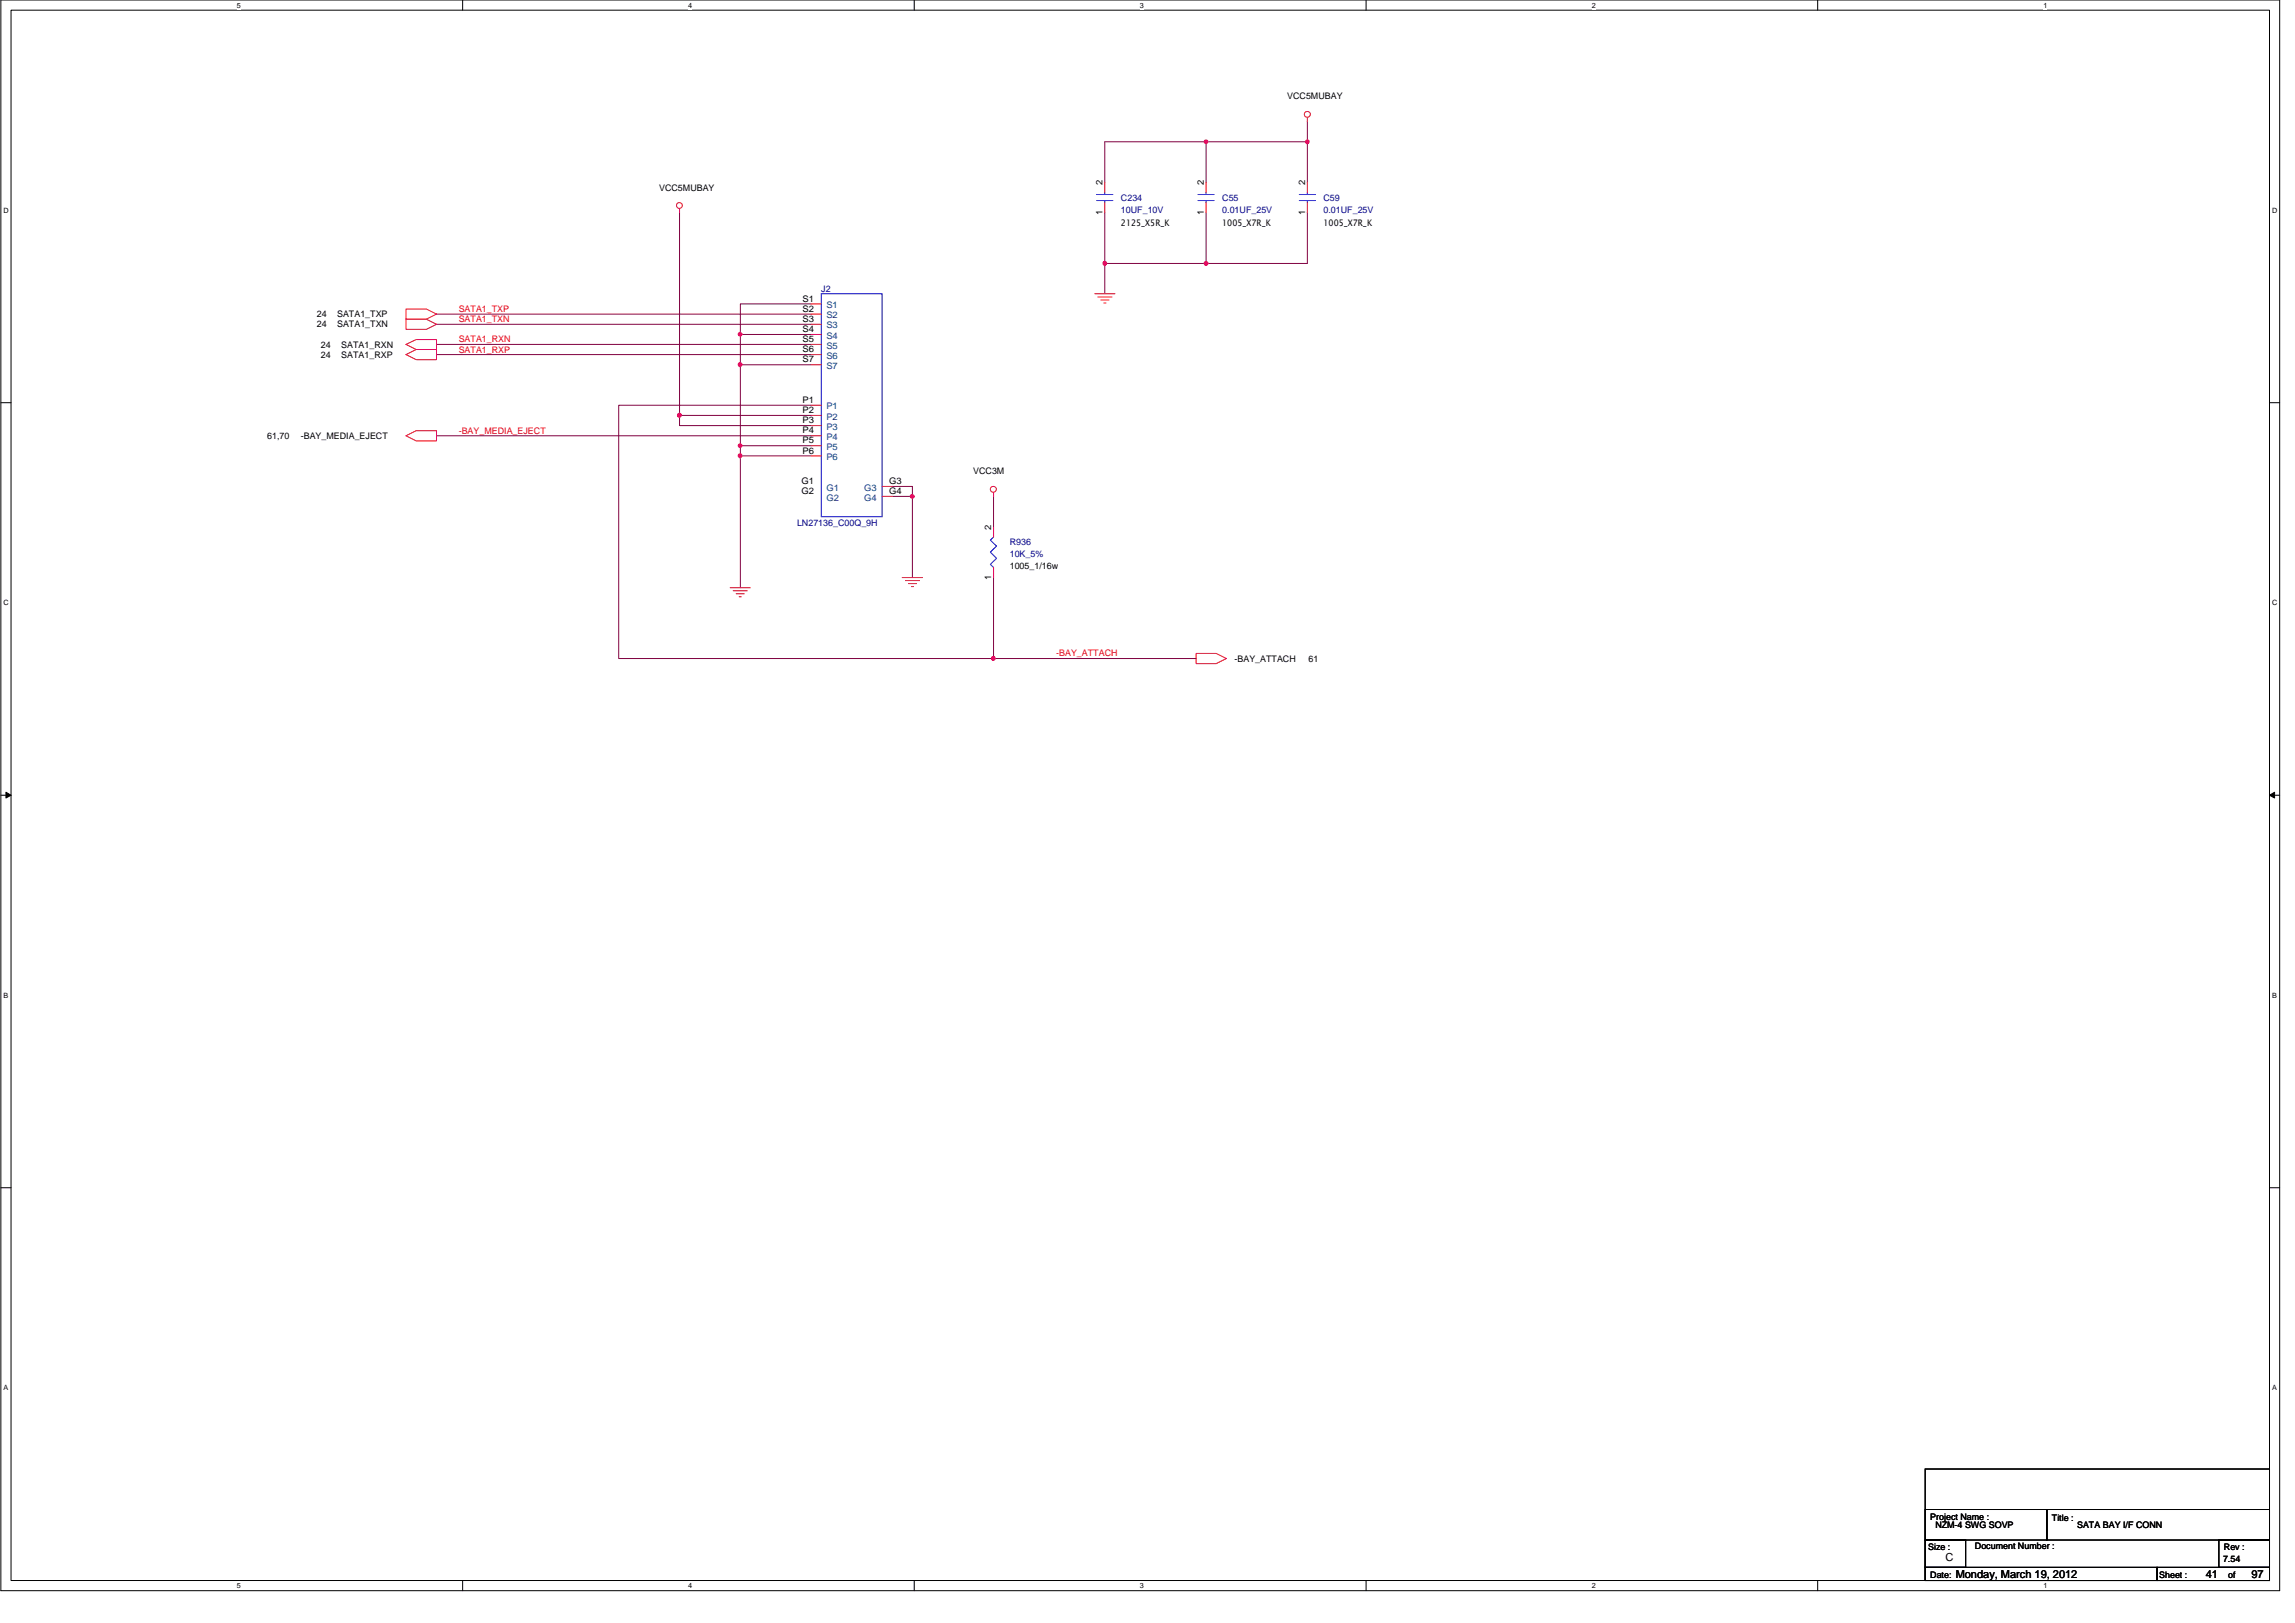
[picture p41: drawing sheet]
<svg xmlns="http://www.w3.org/2000/svg" width="420mm" height="297mm" viewBox="0 0 420 297" stroke-linecap="round" stroke-linejoin="round" font-family="sans-serif">
<defs><g id="words">
<g font-size="2">
<text x="356.2" y="285.6">C</text>
<text x="358" y="288.8">Monday, March 19, 2012</text>
<text x="403.8" y="288.8">41</text>
<text x="412.2" y="288.8">97</text>
</g>
<g font-size="1.7">
<text x="235.7" y="18.2">VCC5MUBAY</text>
<text x="120.7" y="34.9">VCC5MUBAY</text>
<text x="201.8" y="33.9" transform="rotate(-90 201.8 33.9)">2</text>
<text x="220.4" y="33.9" transform="rotate(-90 220.4 33.9)">2</text>
<text x="238.9" y="33.9" transform="rotate(-90 238.9 33.9)">2</text>
<text x="201.8" y="39.4" transform="rotate(-90 201.8 39.4)">1</text>
<text x="205.2" y="41.4">2125_X5R_K</text>
<text x="220.4" y="39.4" transform="rotate(-90 220.4 39.4)">1</text>
<text x="223.8" y="41.4">1005_X7R_K</text>
<text x="238.9" y="39.4" transform="rotate(-90 238.9 39.4)">1</text>
<text x="242.3" y="41.4">1005_X7R_K</text>
<text x="58" y="59.9">24</text>
<text x="58" y="58">24</text>
<text x="61.7" y="59.9">SATA1_TXN</text>
<text x="61.7" y="58">SATA1_TXP</text>
<text x="146.9" y="55.2">S1</text>
<text x="146.9" y="57.1">S2</text>
<text x="146.9" y="58.9">S3</text>
<text x="58.7" y="65.4">24</text>
<text x="58.7" y="63.6">24</text>
<text x="62.5" y="65.4">SATA1_RXP</text>
<text x="62.5" y="63.6">SATA1_RXN</text>
<text x="146.9" y="60.8">S4</text>
<text x="146.9" y="62.6">S5</text>
<text x="146.9" y="64.5">S6</text>
<text x="146.9" y="66.3">S7</text>
<text x="146.9" y="73.7">P1</text>
<text x="146.9" y="75.6">P2</text>
<text x="146.9" y="77.5">P3</text>
<text x="48.9" y="80.3">61,70</text>
<text x="55.1" y="80.3">-BAY_MEDIA_EJECT</text>
<text x="146.9" y="79.3">P4</text>
<text x="146.9" y="81.2">P5</text>
<text x="146.9" y="83">P6</text>
<text x="146.7" y="88.6">G1</text>
<text x="162.8" y="88.6">G3</text>
<text x="178.2" y="86.8">VCC3M</text>
<text x="146.7" y="90.4">G2</text>
<text x="162.8" y="90.4">G4</text>
<text x="181.5" y="97" transform="rotate(-90 181.5 97)">2</text>
<text x="181.5" y="106.1" transform="rotate(-90 181.5 106.1)">1</text>
<text x="184.9" y="104.2">1005_1/16w</text>
<text x="226" y="121.1">-BAY_ATTACH</text>
<text x="239.6" y="121.1">61</text>
<text x="353.4" y="278.1">Project Name :</text>
<text x="354.3" y="279.6">NZM-4 SWG SOVP</text>
<text x="375.7" y="278.3">Title :</text>
<text x="380.3" y="279.6">SATA BAY I/F CONN</text>
<text x="353" y="283.7">Size :</text>
<text x="361.6" y="283.5">Document Number :</text>
<text x="407" y="285.9">7.54</text>
<text x="407.1" y="283.7">Rev :</text>
<text x="353.4" y="288.7">Date:</text>
<text x="395.3" y="288.7">Sheet :</text>
<text x="407.9" y="288.7">of</text>
</g>
<g font-size="1.7" fill="#000080">
<text x="205.2" y="36.7">C234</text>
<text x="205.2" y="38.9">10UF_10V</text>
<text x="223.8" y="36.7">C55</text>
<text x="223.8" y="38.9">0.01UF_25V</text>
<text x="242.3" y="36.7">C59</text>
<text x="242.3" y="38.9">0.01UF_25V</text>
<text x="150.4" y="53.4">J2</text>
<text x="145.9" y="96.2">LN27136_C00Q_9H</text>
<text x="184.9" y="99.8">R936</text>
<text x="184.9" y="102">10K_5%</text>
</g>
<g font-size="1.7" fill="#f00">
<text x="84" y="57.1">SATA1_TXP</text>
<text x="84" y="59">SATA1_TXN</text>
<text x="84" y="62.7">SATA1_RXN</text>
<text x="84" y="64.5">SATA1_RXP</text>
<text x="84" y="79.4">-BAY_MEDIA_EJECT</text>
<text x="193.4" y="120.1">-BAY_ATTACH</text>
</g>
<g font-size="1.7" fill="#004080">
<text x="151.3" y="56.4">S1</text>
<text x="151.3" y="58.3">S2</text>
<text x="151.3" y="60.1">S3</text>
<text x="151.3" y="62">S4</text>
<text x="151.3" y="63.8">S5</text>
<text x="151.3" y="65.7">S6</text>
<text x="151.3" y="67.5">S7</text>
<text x="151.3" y="74.9">P1</text>
<text x="151.3" y="76.8">P2</text>
<text x="151.3" y="78.7">P3</text>
<text x="151.3" y="80.5">P4</text>
<text x="151.3" y="82.3">P5</text>
<text x="151.3" y="84.2">P6</text>
<text x="151.3" y="89.8">G1</text>
<text x="158.2" y="89.8">G3</text>
<text x="151.3" y="91.6">G2</text>
<text x="158.2" y="91.6">G4</text>
</g>
<g font-size="1.3">
<text x="43.3" y="1.4">5</text>
<text x="126" y="1.4">4</text>
<text x="208.7" y="1.4">3</text>
<text x="291.4" y="1.4">2</text>
<text x="374.1" y="1.4">1</text>
<text x=".6" y="38.9">D</text>
<text x="416" y="38.9">D</text>
<text x=".6" y="110.8">C</text>
<text x="416" y="110.8">C</text>
<text x=".6" y="182.6">B</text>
<text x="416" y="182.6">B</text>
<text x=".6" y="254.5">A</text>
<text x="416" y="254.5">A</text>
<text x="43.3" y="290.7">5</text>
<text x="126" y="290.7">4</text>
<text x="208.7" y="290.7">3</text>
<text x="291.4" y="290.7">2</text>
<text x="374.1" y="290.7">1</text>
</g>
</g></defs>
<path d="M.2 0h417.2v291.1h-417.2zM2 1.9h413.5v287.4h-413.5z" fill="none" stroke="#000" stroke-width=".18"/>
<g fill="#fff">
<path d="M43.3 .2h.8v1.5h-.8z"/>
<path d="M43.3 289.5h.8v1.5h-.8z"/>
</g>
<path d="M84.7 0v1.9M84.7 289.3v1.8" fill="none" stroke="#000" stroke-width=".18"/>
<g fill="#fff">
<path d="M126 .2h.7v1.5h-.7z"/>
<path d="M126 289.5h.7v1.5h-.7z"/>
</g>
<path d="M167.4 0v1.9M167.4 289.3v1.8" fill="none" stroke="#000" stroke-width=".18"/>
<g fill="#fff">
<path d="M208.7 .2h.7v1.5h-.7z"/>
<path d="M208.7 289.5h.7v1.5h-.7z"/>
</g>
<path d="M250.1 0v1.9M250.1 289.3v1.8" fill="none" stroke="#000" stroke-width=".18"/>
<g fill="#fff">
<path d="M291.4 .2h.7v1.5h-.7z"/>
<path d="M291.4 289.5h.7v1.5h-.7z"/>
</g>
<path d="M332.8 0v1.9M332.8 289.3v1.8" fill="none" stroke="#000" stroke-width=".18"/>
<g fill="#fff">
<path d="M374.1 .2h.7v1.5h-.7z"/>
<path d="M374.1 289.5h.7v1.5h-.7z"/>
<path d="M.6 37.8h1v1.4h-1z"/>
<path d="M416 37.8h.9v1.4h-.9z"/>
<path d="M.6 109.6h1v1.5h-1z"/>
<path d="M416 109.6h.9v1.5h-.9z"/>
</g>
<path d="M.2 73.7h1.8M415.5 73.7h1.9" fill="none" stroke="#000" stroke-width=".18"/>
<g fill="#fff">
<path d="M.6 181.4h.9v1.5h-.9z"/>
<path d="M416 181.4h.8v1.5h-.8z"/>
</g>
<path d="M.2 145.5h1.8M415.5 145.5h1.9" fill="none" stroke="#000" stroke-width=".18"/>
<path d="M1.1 145l.9 .5-.9 .5zM415.5 145.5l.9-.5v1z" fill="#000" stroke="#000" stroke-width=".18"/>
<g fill="#fff">
<path d="M.6 253.3h.8v1.5h-.8z"/>
<path d="M416 253.3h.8v1.5h-.8z"/>
</g>
<path d="M.2 217.4h1.8M415.5 217.4h1.9M352.5 276.3h22.2v5.6h-22.2zM352.5 268.9h63v20.4h-63zM374.7 276.3h40.8v5.6h-40.8zM352.5 281.9h7.4v5h-7.4zM352.5 286.9h42.4v2.4h-42.4zM394.9 286.9h20.6v2.4h-20.6zM406.2 281.9h9.3v5h-9.3z" fill="none" stroke="#000" stroke-width=".18"/>
<g fill="none" stroke="#800040" stroke-width=".18">
<path d="M124.4 38.9v37.1M202.3 38.9v9.3M220.8 26h18.5M220.8 26h-18.5v7.4M220.8 26v7.4M220.8 38.9v9.3M239.3 26v7.4M239.3 38.9v9.3h-18.5M239.3 22.3v3.7M79.9 57.5h68.6M79.9 59.4h68.6M148.5 55.6h-13v5.6"/>
<path d="M202.3 48.2h18.5M202.3 48.2v5.6M79.9 63h68.6M79.9 64.9h68.6M79.9 79.8h68.6M135.5 61.2h13M135.5 61.2v5.6h13M135.5 66.8v14.8M148.5 74.2h-35.2v46.3h68.6M148.5 76h-24.1v1.9h24.1M135.5 83.4h13M148.5 81.6h-13v26"/>
<path d="M163.4 89h3.6v1.8M163.4 90.8h3.6M167 90.8v14.9M181.9 90.8v5.6M181.9 105.7v14.8M181.9 120.5h37.1"/>
</g>
<g fill="#f0f" stroke="#f0f" stroke-width=".18">
<circle cx="135.5" cy="61.2" r=".34"/>
<circle cx="135.5" cy="66.7" r=".35"/>
<circle cx="135.5" cy="81.6" r=".34"/>
<circle cx="135.5" cy="83.4" r=".35"/>
<circle cx="181.8" cy="120.5" r=".35"/>
<circle cx="124.4" cy="76" r=".37"/>
<circle cx="239.3" cy="25.9" r=".34"/>
<circle cx="220.8" cy="25.9" r=".34"/>
<circle cx="220.8" cy="48.2" r=".35"/>
<circle cx="202.2" cy="48.2" r=".35"/>
<circle cx="167" cy="90.8" r=".36"/>
</g>
<g fill="none" stroke="#f00" stroke-width=".18">
<path d="M124.4 38.2v.7M202.3 37.1v1.8M202.3 33.4v1.8M220.8 37.1v1.8M220.8 33.4v1.8M239.3 21.5v.8M239.3 37.1v1.8M239.3 33.4v1.8M74.3 58.4h3.8l1.8 1-1.8 .9h-3.8zM74.3 56.6h3.8l1.8 .9-1.8 .9h-3.8zM148.5 55.6h1.9M148.5 57.5h1.9"/>
<path d="M148.5 59.4h1.9M200.4 53.8h3.7M201 54.4h2.6M201.5 54.9h1.5M202.1 55.5h.4M74.3 64.9l1.9-.9h3.7v1.8h-3.7zM74.3 63l1.9-.9h3.7v1.9h-3.7zM74.3 79.8l1.9-1h3.7v1.9h-3.7zM148.5 61.2h1.9M148.5 63h1.9M148.5 64.9h1.9M148.5 66.8h1.9"/>
<path d="M148.5 74.2h1.9M148.5 76h1.9M148.5 77.9h1.9M148.5 79.8h1.9M148.5 81.6h1.9M148.5 83.4h1.9M150.4 89h.1M150.4 90.8h.1M161.5 89h1.9M161.5 90.8h1.9M181.9 90.1v.7M181.9 96.4v1.9"/>
<path d="M133.7 107.6h3.7M134.2 108.1h2.6M134.8 108.7h1.5M135.3 109.2h.4M165.2 105.7h3.7M165.8 106.3h2.5M166.3 106.8h1.5M166.9 107.4h.3M181.9 103.8v1.9M219 119.6h3.7l1.8 .9-1.8 1h-3.7z"/>
<circle cx="124.4" cy="37.6" r=".54"/>
<circle cx="239.3" cy="20.9" r=".55"/>
<circle cx="181.9" cy="89.6" r=".55"/>
</g>
<g fill="none" stroke="#00f" stroke-width=".18">
<path d="M200.8 35.6h2.9M200.8 36.7h2.9M202.3 36.7v.4M202.3 35.2v.4M219.3 35.6h3M219.3 36.7h3M220.8 36.7v.4M220.8 35.2v.4M237.9 35.6h2.9M237.9 36.7h2.9M239.3 36.7v.4M239.3 35.2v.4"/>
<path d="M150.4 53.8h11.1v40.8h-11.1zM181.9 98.3l-.6 .5 1.1 1.1-1.1 1.1 1.1 1.2-1.1 1.1 .6 .5"/>
</g>
<use href="#words"/>
</svg>
